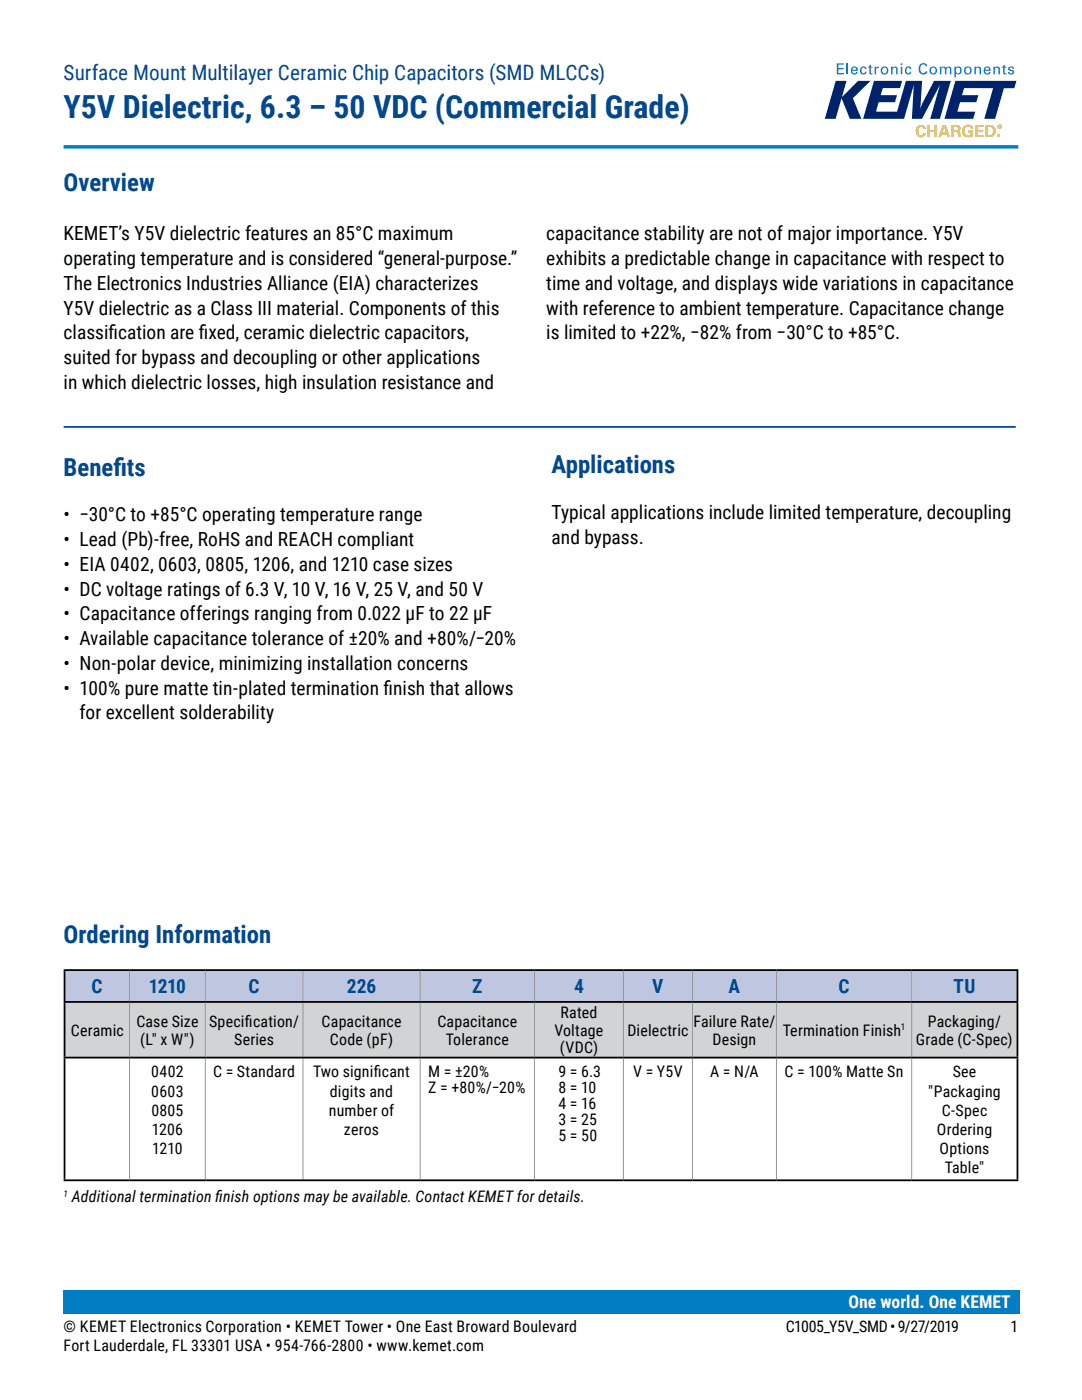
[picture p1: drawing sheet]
<svg xmlns="http://www.w3.org/2000/svg" width="216mm" height="279mm" viewBox="0 0 216 279" stroke-linecap="round" stroke-linejoin="round" font-family="sans-serif">
<defs><g id="words">
<text font-size="6.3" fill="#004990" x="12.7" y="23.5">Y5V Dielectric, 6.3 – 50 VDC (Commercial Grade)</text>
<g font-size="4.9" fill="#004990">
<text x="12.7" y="38.1">Overview</text>
<text x="12.7" y="94.9">Benef</text>
<text x="22.6" y="94.9">its</text>
<text x="110.1" y="94.4">Applications</text>
<text x="12.7" y="188.2">Ordering Information</text>
</g>
<text font-size="4.2" fill="#004990" x="12.7" y="15.9">Surface Mount Multilayer Ceramic Chip Capacitors (SMD MLCCs)</text>
<g font-size="3.9">
<text x="12.7" y="48">KEMET’s Y5V dielectric features an 85°C maximum</text>
<text x="109" y="48">capacitance stability are not of major importance. Y5V</text>
<text x="12.7" y="52.9">operating temperature and is considered “general-purpose.”</text>
<text x="109" y="52.9">exhibits a predictable change in capacitance with respect to</text>
<text x="12.7" y="57.8">The Electronics Industries Alliance (EIA) characterizes</text>
<text x="109" y="57.9">time and voltage, and displays wide variations in capacitance</text>
<text x="12.7" y="62.8">Y5V dielectric as a Class III material. Components of this</text>
<text x="109" y="62.8">with reference to ambient temperature. Capacitance change</text>
<text x="12.7" y="67.7">classif</text>
<text x="21.7" y="67.7">ication are f</text>
<text x="39.7" y="67.7">ixed, ceramic dielectric capacitors,</text>
<text x="109" y="67.7">is limited to +22%, −82% from −30°C to +85°C.</text>
<text x="12.7" y="72.7">suited for bypass and decoupling or other applications</text>
<text x="12.7" y="77.6">in which dielectric losses, high insulation resistance and</text>
<text x="12.7" y="104.1">• −30°C to +85°C operating temperature range</text>
<text x="110.1" y="103.5">Typical applications include limited temperature, decoupling</text>
<text x="12.7" y="113.9">• EIA 0402, 0603, 0805, 1206, and 1210 case sizes</text>
<text x="12.7" y="109">• Lead (Pb)-free, RoHS and REACH compliant</text>
<text x="110.1" y="108.5">and bypass.</text>
<text x="12.7" y="118.9">• DC voltage ratings of 6.3 V, 10 V, 16 V, 25 V, and 50 V</text>
<text x="12.7" y="123.8">• Capacitance offerings ranging from 0.022 μF to 22 μF</text>
<text x="12.7" y="128.8">• Available capacitance tolerance of ±20% and +80%/−20%</text>
<text x="12.7" y="133.7">• Non-polar device, minimizing installation concerns</text>
<text x="12.7" y="138.6">• 100% pure matte tin-plated termination fnish that allows</text>
<text x="15.9" y="143.6">for excellent solderability</text>
<text x="76.5" y="138.6">i</text>
</g>
<g font-size="3.9" fill="#004990">
<text x="18.3" y="198.2">C</text>
<text x="29.7" y="198.2">1210</text>
<text x="49.6" y="198.2">C</text>
<text x="69.2" y="198.2">226</text>
<text x="94.2" y="198.2">Z</text>
<text x="114.5" y="198.2">4</text>
<text x="130.2" y="198.2">V</text>
<text x="145.4" y="198.2">A</text>
<text x="167.3" y="198.2">C</text>
<text x="190.3" y="198.2">TU</text>
</g>
<text font-size="3.5" fill="#fff" x="169.3" y="261">One world. One KEMET</text>
<g font-size="3.2">
<text x="111.8" y="203.2">Rated</text>
<text x="14.1" y="206.7">Ceramic</text>
<text x="27.2" y="204.9">Case Size</text>
<text x="28" y="208.5">(L&quot; x W&quot;)</text>
<text x="41.7" y="204.9">Specif</text>
<text x="46.7" y="208.5">Series</text>
<text x="48.9" y="204.9">ication/</text>
<text x="64.2" y="204.9">Capacitance</text>
<text x="65.8" y="208.5">Code (pF)</text>
<text x="87.3" y="204.9">Capacitance</text>
<text x="89" y="208.5">Tolerance</text>
<text x="110.6" y="206.7">Voltage</text>
<text x="125.2" y="206.7">Dielectric</text>
<text x="138.4" y="204.9">Failure Rate/</text>
<text x="142.2" y="208.5">Design</text>
<text x="156.2" y="206.7">Termination Finish</text>
<text x="182.8" y="208.5">Grade (C-Spec)</text>
<text x="185.1" y="204.9">Packaging/</text>
<text x="30.1" y="215">0402</text>
<text x="42.6" y="215">C = Standard</text>
<text x="62.5" y="215">Two signif</text>
<text x="74.6" y="215">icant</text>
<text x="85.4" y="215">M = ±20%</text>
<text x="111.4" y="215">9 = 6.3</text>
<text x="111.7" y="210.2">(VDC)</text>
<text x="126.3" y="215">V = Y5V</text>
<text x="141.7" y="215">A = N/A</text>
<text x="156.6" y="215">C = 100% Matte Sn</text>
<text x="190.1" y="215">See</text>
<text x="30.2" y="218.8">0603</text>
<text x="65.8" y="218.8">digits and</text>
<text x="85.4" y="218.2">Z = +80%/−20%</text>
<text x="111.4" y="218.2">8 = 10</text>
<text x="111.4" y="221.4">4 = 16</text>
<text x="185.2" y="218.8">&quot;Packaging</text>
<text x="30.2" y="222.7">0805</text>
<text x="30.3" y="226.5">1206</text>
<text x="65.6" y="222.7">number of</text>
<text x="68.6" y="226.5">zeros</text>
<text x="111.4" y="224.6">3 = 25</text>
<text x="111.4" y="227.7">5 = 50</text>
<text x="186.9" y="226.5">Ordering</text>
<text x="187.9" y="222.7">C-Spec</text>
<text x="30.4" y="230.3">1210</text>
<text x="187.5" y="230.3">Options</text>
<text x="14.3" y="240">Additional termination f</text>
<text x="43" y="240">inish options may be available. Contact KEMET for details.</text>
<text x="188.5" y="234.1">Table&quot;</text>
<text x="12.7" y="265.9">© KEMET Electronics Corporation • KEMET Tower • One East Broward Boulevard</text>
<text x="12.7" y="269.7">Fort Lauderdale, FL 33301 USA • 954-766-2800 • www.kemet.com</text>
<text x="156.8" y="265.9">C1005_Y5V_SMD • 9/27/2019</text>
<text x="201.6" y="265.9">1</text>
</g>
<g font-size="1.9">
<text x="179.7" y="205.6">1</text>
<text x="12.7" y="238.9">1</text>
</g>
</g></defs>
<path d="M12.7 261.9h190.5" fill="none" stroke="#007dc3" stroke-width=".35"/>
<g fill="#00226a">
<path d="M166.8 16.1h2.1l-.9 3.3 3.2-3.3h2.5l-3.5 3.5 1.7 4.1h-2.3l-1.7-4.1-1.2 4.1h-2.1z"/>
<path d="M174.4 16.1h5.6l-.4 1.5h-3.5l-.4 1.4h3.3l-.4 1.4h-3.3l-.5 1.9h4.2l1.8-6.2h3.2l-.4 5.8 .4-1.2 2.4-4.6h3.3l-2.2 7.6h-1.9l2-6.8-3.6 6.8h-2l.3-6.7-1.9 6.7h-8.2z"/>
<path d="M190.6 16.1h12.2l-.4 1.5h-2.1l-1.7 6.1h-2.2l1.8-6.1h-5.8l-.4 1.4h3.2l-.4 1.4h-3.2l-.6 1.9h3.6l-.4 1.4h-5.7z"/>
</g>
<g fill="#eeb310">
<path d="M183.1 25.2a.94 .94 0 0 1 1-.2 .94 .94 0 0 1 .6 .7h-.5l-.1-.3-.3-.1a.97 .97 0 0 0 0 1.7l.3-.2 .1-.2h.5a1.03 1.03 0 0 1-1.2 .8 1.03 1.03 0 0 1-.8-1.2l.1-.4z"/>
<path d="M185 24.9h.6v1h.9v-1h.5v2.5h-.5v-1.1h-.9v1.1h-.6z"/>
<path d="M192.2 25.4a1.11 1.11 0 0 1 1.1-.6 1.11 1.11 0 0 1 .9 .9h-.5v-.1a.65 .65 0 0 0-.9-.3 .65 .65 0 0 0-.3 .9 .79 .79 0 0 0 1.2 .8v-.5h-.5v-.4h1v1.2a1.62 1.62 0 0 1-2.2-.7v-.9z"/>
<path d="M194.7 24.9h1.6v.4h-1.1v.6h1v.4h-1v.7h1.1v.4h-1.6z"/>
<path d="M199 26.9h.4v.5h-.4z"/>
<path d="M188.4 25.4l-.3 1h.6zM188.1 24.9h.6l.9 2.5h-.6l-.1-.6h-1l-.2 .6h-.5z"/>
<path d="M190.3 25.3v.7h.5a.35 .35 0 0 0 .4-.4 .35 .35 0 0 0-.5-.3zM189.8 24.9h1a.65 .65 0 0 1 .8 .4 .65 .65 0 0 1-.4 .9 .75 .75 0 0 1 .5 .9l.1 .3h-.6l-.1-.9-.7-.1v1h-.6z"/>
<path d="M197.2 25.3v1.7a.82 .82 0 0 0 1-.9 .82 .82 0 0 0-1-.8zM196.7 25h.8a1.2 1.2 0 0 1 1.2 1.2 1.2 1.2 0 0 1-1.3 1.2h-.7z"/>
<path d="M199.4 25.1v.1h.1zM199.3 25h.3l.1 .5-.2-.2-.2 .2zM199.1 25.3a.4 .4 0 0 0 .8 0 .4 .4 0 0 0-.8 0zM199 25.3a.46 .46 0 0 1 .9 0 .46 .46 0 0 1-.9 0z"/>
</g>
<path d="M167 12.6h1.3v.3h-1v.7h1v.2h-1v.8h1.1v.2h-1.4z" fill="#0070ce"/>
<path d="M169.1 12.6v2.2" fill="none" stroke="#0070ce" stroke-width=".28"/>
<g fill="#0070ce">
<path d="M171.8 13.5a.59 .59 0 0 1 .6-.2 .59 .59 0 0 1 .5 .5h-.3l-.3-.3a.65 .65 0 0 0-.4 .6 .65 .65 0 0 0 .4 .6l.3-.4h.3a.7 .7 0 0 1-1 .5 .7 .7 0 0 1-.2-1.1z"/>
<path d="M173.5 13l.3-.1v.4h.3v.2h-.3v1.1h.3v.2l-.6-.1v-1.2h-.3v-.2h.3z"/>
<path d="M174.5 13.3h.3v.3l.2-.3h.4v.3l-.5 .1-.1 1.1h-.3z"/>
<path d="M177.8 13.3h.3v.3a.55 .55 0 0 1 .6-.3 .55 .55 0 0 1 .4 .6v.9h-.3v-1.1a.39 .39 0 0 0-.4-.2 .39 .39 0 0 0-.3 .3v1h-.3z"/>
<path d="M180.7 13.5a.59 .59 0 0 1 .7-.2 .59 .59 0 0 1 .4 .5h-.2l-.4-.3a.65 .65 0 0 0-.3 .6 .65 .65 0 0 0 .3 .6l.4-.4h.2a.7 .7 0 0 1-.9 .5 .7 .7 0 0 1-.3-1.1z"/>
<path d="M183.7 12.8a.81 .81 0 0 1 1.3 .4h-.3a.53 .53 0 0 0-.6-.4 .53 .53 0 0 0-.4 .6 .93 .93 0 0 0 .5 1.2h.3l.2-.4h.3a.89 .89 0 0 1-1.1 .6 .89 .89 0 0 1-.6-1.1v-.4z"/>
<path d="M187.5 13.3h.3v.3l.5-.3 .5 .3a.56 .56 0 0 1 .6-.3 .56 .56 0 0 1 .4 .6v.9h-.2l-.1-1.1a.38 .38 0 0 0-.4-.2 .38 .38 0 0 0-.3 .4v.9h-.3v-1.1a.37 .37 0 0 0-.6 0l-.1 1.1h-.3z"/>
<path d="M194.4 13.3h.3v.3a.55 .55 0 0 1 .7-.3 .55 .55 0 0 1 .3 .6v.9h-.2l-.1-1.1a.39 .39 0 0 0-.4-.2 .39 .39 0 0 0-.3 .3v1h-.3z"/>
<path d="M198.2 13.3h.3v.3a.55 .55 0 0 1 .6-.3 .55 .55 0 0 1 .4 .6v.9h-.3v-1.1a.39 .39 0 0 0-.4-.2 .39 .39 0 0 0-.3 .3v1h-.3z"/>
<path d="M200.2 13l.3-.1v.4h.3v.2h-.3v1.1h.3v.2l-.6-.1v-1.2h-.3v-.2h.3z"/>
<path d="M201.2 13.5a.65 .65 0 0 1 1.1 .2h-.3a.28 .28 0 0 0-.3-.2 .28 .28 0 0 0-.2 .3l.8 .4a.6 .6 0 0 1-.5 .7 .6 .6 0 0 1-.7-.5h.3a.3 .3 0 0 0 .4 .3 .3 .3 0 0 0 .2-.4l-.1-.1a.63 .63 0 0 1-.7-.5z"/>
<path d="M170.3 13.5l-.2 .4h.8l-.2-.4zM170 13.5a.69 .69 0 0 1 .8-.2 .69 .69 0 0 1 .3 .8h-1v.4a.4 .4 0 0 0 .4 .2 .4 .4 0 0 0 .4-.4h.2a.72 .72 0 0 1-1 .5 .72 .72 0 0 1-.3-1.1z"/>
<path d="M176.2 13.5a.65 .65 0 0 0 .3 1.2 .57 .57 0 0 0 .5-.7 .57 .57 0 0 0-.8-.5zM175.7 14.1a.8 .8 0 0 1 1.6 0 .8 .8 0 0 1-1.6 0z"/>
<path d="M179.7 13.3h.3v1.5h-.3zM179.7 12.6h.4v.4h-.4z"/>
<path d="M186 13.5a.65 .65 0 0 0 .2 1.2 .57 .57 0 0 0 .5-.7 .57 .57 0 0 0-.7-.5zM185.4 14.1a.8 .8 0 0 1 1.6 0 .8 .8 0 0 1-1.6 0z"/>
<path d="M190.9 13.5a.7 .7 0 0 0 .3 1.2 .64 .64 0 0 0 .4-.6 .64 .64 0 0 0-.4-.6zM190.4 13.3h.3v.2a.71 .71 0 0 1 1-.1 .71 .71 0 0 1 .2 1 .64 .64 0 0 1-.5 .4 .64 .64 0 0 1-.7-.2v.8h-.2z"/>
<path d="M192.9 13.5a.65 .65 0 0 0 .2 1.2 .57 .57 0 0 0 .5-.7 .57 .57 0 0 0-.7-.5zM192.3 14.1a.8 .8 0 0 1 1.6 0 .8 .8 0 0 1-1.6 0z"/>
<path d="M196.8 13.5l-.2 .4h.8l-.2-.4zM196.5 13.5a.69 .69 0 0 1 .8-.2 .69 .69 0 0 1 .3 .8h-1v.4a.4 .4 0 0 0 .4 .2 .4 .4 0 0 0 .4-.4h.2a.72 .72 0 0 1-1 .5 .72 .72 0 0 1-.3-1.1z"/>
</g>
<path d="M12.7 29.3h190.5" fill="none" stroke="#007dc3" stroke-width=".71" stroke-linecap="butt"/>
<path d="M12.7 257.6h190.8v4.7h-190.8z" fill="#007dc3"/>
<path d="M12.7 85.2h190" fill="none" stroke="#004990" stroke-width=".35"/>
<path d="M12.9 193.6h13v6.4h-13zM25.9 193.6h15.1v6.4h-15.1zM41 193.6h19.5v6.4h-19.5zM60.5 193.6h23.3v6.4h-23.3zM83.8 193.6h22.8v6.4h-22.8zM106.6 193.6h17.8v6.4h-17.8zM124.4 193.6h13.8v6.4h-13.8zM138.2 193.6h16.7v6.4h-16.7zM154.9 193.6h27v6.4h-27zM181.9 193.6h21.1v6.4h-21.1z" fill="#bfc6e0"/>
<path d="M12.9 200h13v11.1h-13zM25.9 200h15.1v11.1h-15.1zM41 200h19.5v11.1h-19.5zM60.5 200h23.3v11.1h-23.3zM83.8 200h22.8v11.1h-22.8zM106.6 200h17.8v11.1h-17.8zM124.4 200h13.8v11.1h-13.8zM138.2 200h16.7v11.1h-16.7zM154.9 200h27v11.1h-27zM181.9 200h21.1v11.1h-21.1z" fill="#d1d3d4"/>
<g fill="none" stroke="#939598" stroke-width=".2">
<path d="M25.9 193.8v6M41 193.8v6M60.5 193.8v6M83.8 193.8v6M106.6 193.8v6M124.4 193.8v6M138.2 193.8v6M154.9 193.8v6M181.9 193.8v6M25.9 200.1v10.8M25.9 211.2v24.2M41 200.1v10.8"/>
<path d="M41 211.2v24.2M60.5 200.1v10.8M60.5 211.2v24.2M83.8 200.1v10.8M83.8 211.2v24.2M106.6 200.1v10.8M106.6 211.2v24.2M124.4 200.1v10.8M124.4 211.2v24.2M138.2 200.1v10.8M138.2 211.2v24.2M154.9 200.1v10.8"/>
<path d="M154.9 211.2v24.2M181.9 200.1v10.8M181.9 211.2v24.2"/>
</g>
<path d="M12.7 193.6h190.5M12.7 200h190.5M12.9 193.8v6M203 193.8v6M12.7 211.1h190.5M12.9 200.1v10.8M12.9 211.2v24.2M203 200.1v10.8M203 211.2v24.2M12.7 235.6h190.5" fill="none" stroke="#000" stroke-width=".35"/>
<use href="#words"/>
</svg>
